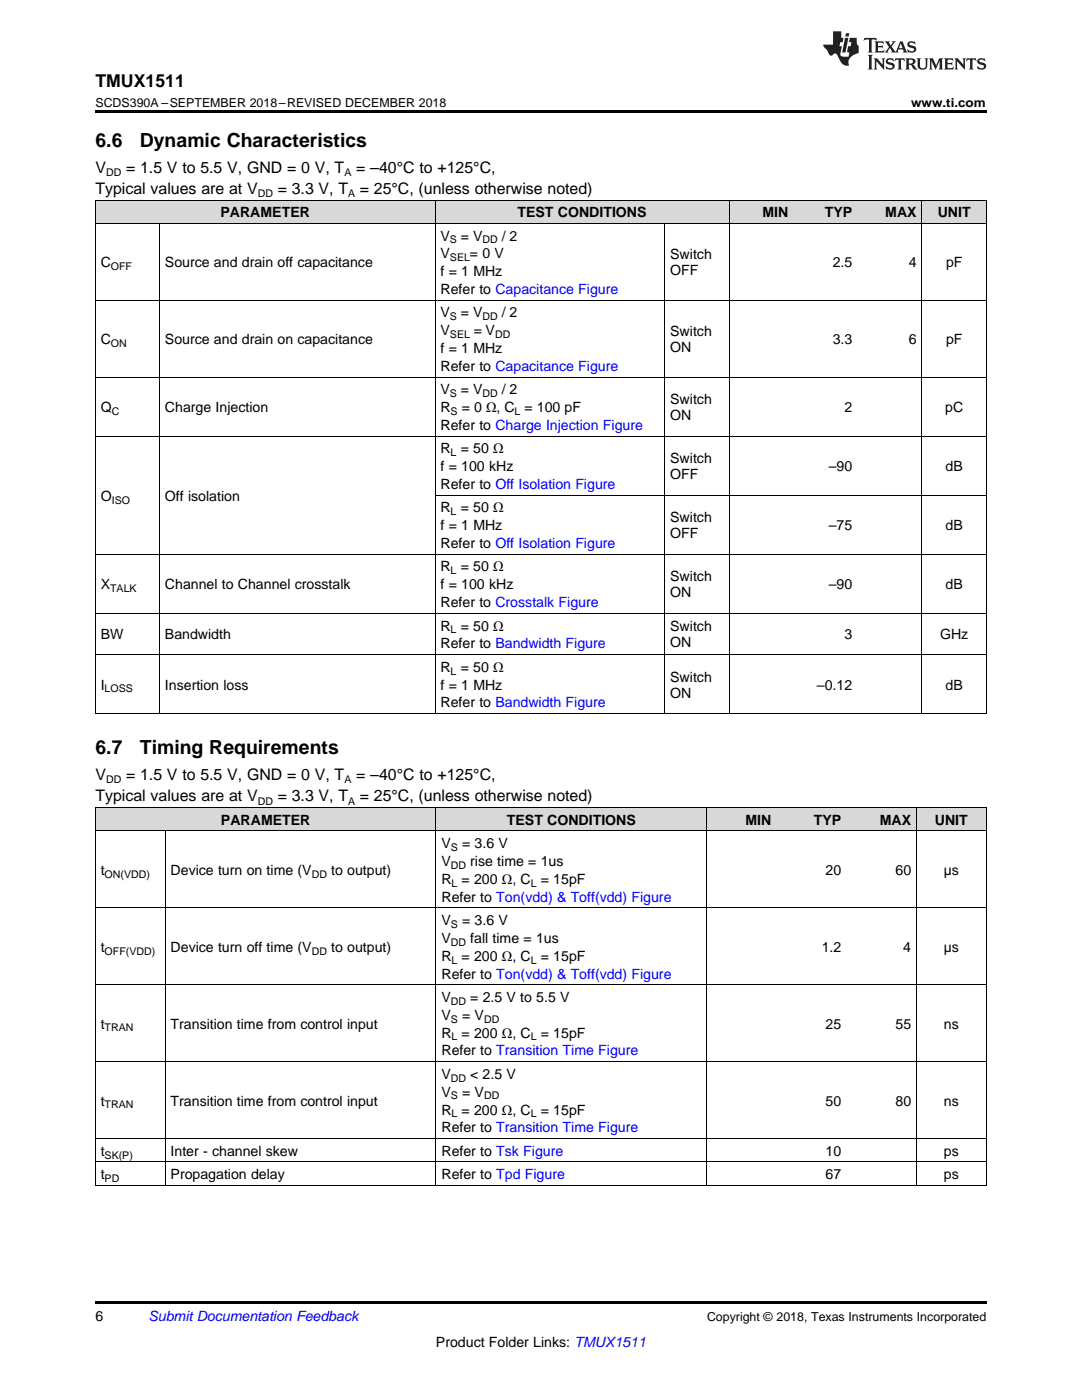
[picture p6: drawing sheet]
<svg xmlns="http://www.w3.org/2000/svg" width="216mm" height="279mm" viewBox="0 0 216 279" stroke-linecap="round" stroke-linejoin="round" font-family="sans-serif">
<defs><g id="words">
<g font-size="3.9">
<text x="19" y="29.3">6.6</text>
<text x="27.9" y="29.3">Dynamic Characteristics</text>
<text x="19" y="150.5">6.7</text>
<text x="27.9" y="150.5">Timing Requirements</text>
</g>
<text font-size="3.5" x="19" y="17.3">TMUX1511</text>
<g font-size="3.2">
<text x="19" y="34.4">V</text>
<text x="25.2" y="34.4">= 1.5 V to 5.5 V, GND = 0 V, T</text>
<text x="71.1" y="34.4">= –40°C to +125°C,</text>
<text x="19" y="38.7">Typical values are at V</text>
<text x="55.4" y="38.7">= 3.3 V, T</text>
<text x="71.8" y="38.7">= 25°C, (unless otherwise noted)</text>
<text x="19" y="155.7">V</text>
<text x="25.2" y="155.7">= 1.5 V to 5.5 V, GND = 0 V, T</text>
<text x="71.1" y="155.7">= –40°C to +125°C,</text>
<text x="19" y="159.9">Typical values are at V</text>
<text x="55.4" y="159.9">= 3.3 V, T</text>
<text x="71.8" y="159.9">= 25°C, (unless otherwise noted)</text>
</g>
<g font-size="2.8">
<text x="44" y="43.4">PARAMETER</text>
<text x="103.3" y="43.4">TEST CONDITIONS</text>
<text x="152.1" y="43.4">MIN</text>
<text x="164.6" y="43.4">TYP</text>
<text x="176.6" y="43.4">MAX</text>
<text x="187.1" y="43.4">UNIT</text>
<text x="20.1" y="53.3">C</text>
<text x="32.9" y="53.3">Source and drain off capacitance</text>
<text x="87.9" y="48">V</text>
<text x="87.9" y="51.6">V</text>
<text x="92" y="48">= V</text>
<text x="93.8" y="51.6">= 0 V</text>
<text x="100.1" y="48">/ 2</text>
<text x="133.7" y="51.8">Switch</text>
<text x="166.2" y="53.3">2.5</text>
<text x="181.4" y="53.3">4</text>
<text x="188.8" y="53.3">pF</text>
<text x="87.9" y="55.1">f = 1 MHz</text>
<text x="87.9" y="58.7">Refer to Capacitance Figure</text>
<text x="133.7" y="54.9">OFF</text>
<text x="87.9" y="63.4">V</text>
<text x="92" y="63.4">= V</text>
<text x="100.1" y="63.4">/ 2</text>
<text x="20.1" y="68.7">C</text>
<text x="32.9" y="68.7">Source and drain on capacitance</text>
<text x="87.9" y="66.9">V</text>
<text x="87.9" y="70.5">f = 1 MHz</text>
<text x="94.5" y="66.9">= V</text>
<text x="133.7" y="67.1">Switch</text>
<text x="133.7" y="70.3">ON</text>
<text x="166.2" y="68.7">3.3</text>
<text x="181.4" y="68.7">6</text>
<text x="188.8" y="68.7">pF</text>
<text x="87.9" y="74">Refer to Capacitance Figure</text>
<text x="20.1" y="82.3">Q</text>
<text x="32.9" y="82.3">Charge Injection</text>
<text x="87.9" y="78.7">V</text>
<text x="87.9" y="82.3">R</text>
<text x="92" y="78.7">= V</text>
<text x="92.1" y="82.3">= 0 Ω, C</text>
<text x="100.1" y="78.7">/ 2</text>
<text x="104.7" y="82.3">= 100 pF</text>
<text x="133.7" y="80.7">Switch</text>
<text x="133.7" y="83.9">ON</text>
<text x="168.5" y="82.3">2</text>
<text x="188.6" y="82.3">pC</text>
<text x="87.9" y="85.8">Refer to Charge Injection Figure</text>
<text x="87.9" y="90.5">R</text>
<text x="87.9" y="94.1">f = 100 kHz</text>
<text x="91.9" y="90.5">= 50 Ω</text>
<text x="133.7" y="92.5">Switch</text>
<text x="133.7" y="95.6">OFF</text>
<text x="165.4" y="94.1">–90</text>
<text x="188.7" y="94.1">dB</text>
<text x="20.1" y="99.9">O</text>
<text x="32.9" y="99.9">Off isolation</text>
<text x="87.9" y="97.6">Refer to Off Isolation Figure</text>
<text x="87.9" y="102.3">R</text>
<text x="87.9" y="105.8">f = 1 MHz</text>
<text x="91.9" y="102.3">= 50 Ω</text>
<text x="133.7" y="104.2">Switch</text>
<text x="133.7" y="107.4">OFF</text>
<text x="165.4" y="105.8">–75</text>
<text x="188.7" y="105.8">dB</text>
<text x="87.9" y="109.4">Refer to Off Isolation Figure</text>
<text x="20.1" y="117.6">X</text>
<text x="32.9" y="117.6">Channel to Channel crosstalk</text>
<text x="87.9" y="114.1">R</text>
<text x="87.9" y="117.6">f = 100 kHz</text>
<text x="91.9" y="114.1">= 50 Ω</text>
<text x="133.7" y="116">Switch</text>
<text x="133.7" y="119.2">ON</text>
<text x="165.4" y="117.6">–90</text>
<text x="188.7" y="117.6">dB</text>
<text x="87.9" y="121.2">Refer to Crosstalk Figure</text>
<text x="87.9" y="125.8">R</text>
<text x="91.9" y="125.8">= 50 Ω</text>
<text x="20.1" y="127.6">BW</text>
<text x="32.9" y="127.6">Bandwidth</text>
<text x="87.9" y="129.4">Refer to Bandwidth Figure</text>
<text x="133.7" y="126">Switch</text>
<text x="133.7" y="129.2">ON</text>
<text x="168.5" y="127.6">3</text>
<text x="187.6" y="127.6">GHz</text>
<text x="20.1" y="137.6">I</text>
<text x="32.9" y="137.6">Insertion loss</text>
<text x="87.9" y="134.1">R</text>
<text x="87.9" y="137.6">f = 1 MHz</text>
<text x="91.9" y="134.1">= 50 Ω</text>
<text x="133.7" y="136">Switch</text>
<text x="163" y="137.6">–0.12</text>
<text x="188.7" y="137.6">dB</text>
<text x="87.9" y="141.2">Refer to Bandwidth Figure</text>
<text x="133.7" y="139.2">ON</text>
<text x="44.1" y="164.6">PARAMETER</text>
<text x="101.1" y="164.6">TEST CONDITIONS</text>
<text x="148.7" y="164.6">MIN</text>
<text x="162.4" y="164.6">TYP</text>
<text x="175.5" y="164.6">MAX</text>
<text x="186.5" y="164.6">UNIT</text>
<text x="88.1" y="169.3">V</text>
<text x="88.1" y="172.8">V</text>
<text x="92.2" y="169.3">= 3.6 V</text>
<text x="93.8" y="172.8">rise time = 1us</text>
<text x="20.1" y="174.6">t</text>
<text x="34" y="174.6">Device turn on time (V</text>
<text x="66.1" y="174.6">to output)</text>
<text x="88.1" y="176.4">R</text>
<text x="88.1" y="180">Refer to Ton(vdd) &amp; Toff(vdd) Figure</text>
<text x="92.1" y="176.4">= 200 Ω, C</text>
<text x="107.9" y="176.4">= 15pF</text>
<text x="164.7" y="174.6">20</text>
<text x="178.7" y="174.6">60</text>
<text x="188.3" y="174.6">µs</text>
<text x="88.1" y="184.6">V</text>
<text x="92.2" y="184.6">= 3.6 V</text>
<text x="20.1" y="189.9">t</text>
<text x="34" y="189.9">Device turn off time (V</text>
<text x="66.1" y="189.9">to output)</text>
<text x="88.1" y="188.2">V</text>
<text x="88.1" y="191.7">R</text>
<text x="92.1" y="191.7">= 200 Ω, C</text>
<text x="93.8" y="188.2">fall time = 1us</text>
<text x="107.9" y="191.7">= 15pF</text>
<text x="164" y="189.9">1.2</text>
<text x="180.2" y="189.9">4</text>
<text x="188.3" y="189.9">µs</text>
<text x="88.1" y="195.3">Refer to Ton(vdd) &amp; Toff(vdd) Figure</text>
<text x="88.1" y="200">V</text>
<text x="88.1" y="203.5">V</text>
<text x="92.2" y="203.5">= V</text>
<text x="93.8" y="200">= 2.5 V to 5.5 V</text>
<text x="20.1" y="205.3">t</text>
<text x="34" y="205.3">Transition time from control input</text>
<text x="88.1" y="207.1">R</text>
<text x="92.1" y="207.1">= 200 Ω, C</text>
<text x="107.9" y="207.1">= 15pF</text>
<text x="164.7" y="205.3">25</text>
<text x="178.7" y="205.3">55</text>
<text x="188.3" y="205.3">ns</text>
<text x="88.1" y="210.6">Refer to Transition Time Figure</text>
<text x="88.1" y="215.3">V</text>
<text x="93.8" y="215.3">&lt; 2.5 V</text>
<text x="20.1" y="220.6">t</text>
<text x="34" y="220.6">Transition time from control input</text>
<text x="88.1" y="218.9">V</text>
<text x="92.2" y="218.9">= V</text>
<text x="164.7" y="220.6">50</text>
<text x="178.7" y="220.6">80</text>
<text x="188.3" y="220.6">ns</text>
<text x="88.1" y="222.4">R</text>
<text x="88.1" y="226">Refer to Transition Time Figure</text>
<text x="92.1" y="222.4">= 200 Ω, C</text>
<text x="107.9" y="222.4">= 15pF</text>
<text x="20.1" y="230.6">t</text>
<text x="34" y="230.6">Inter - channel skew</text>
<text x="88.1" y="230.6">Refer to Tsk Figure</text>
<text x="164.7" y="230.6">10</text>
<text x="188.3" y="230.6">ps</text>
<text x="20.1" y="235.3">t</text>
<text x="34" y="235.3">Propagation delay</text>
<text x="88.1" y="235.3">Refer to Tpd Figure</text>
<text x="164.7" y="235.3">67</text>
<text x="188.3" y="235.3">ps</text>
<text x="19" y="263.6">6</text>
<text x="87" y="268.9">Product Folder Links: TMUX1511</text>
</g>
<text font-size="2.8" fill="#0000c8" x="29.6" y="263.6">Submit Documentation Feedback</text>
<g font-size="2.5">
<text x="19" y="21.4">SCDS390A –SEPTEMBER 2018–REVISED DECEMBER 2018</text>
<text x="181.8" y="21.4">www.ti.com</text>
<text x="141.1" y="263.6">Copyright © 2018, Texas Instruments Incorporated</text>
</g>
<g font-size="2.1">
<text x="21.2" y="35.1">DD</text>
<text x="68.7" y="35.1">A</text>
<text x="51.4" y="39.3">DD</text>
<text x="69.5" y="39.3">A</text>
<text x="22.1" y="53.9">OFF</text>
<text x="89.8" y="48.6">S</text>
<text x="89.8" y="52.1">SEL</text>
<text x="96.3" y="48.6">DD</text>
<text x="89.8" y="63.9">S</text>
<text x="96.3" y="63.9">DD</text>
<text x="22.1" y="69.3">ON</text>
<text x="89.8" y="67.5">SEL</text>
<text x="98.8" y="67.5">DD</text>
<text x="22.3" y="82.8">C</text>
<text x="89.8" y="79.3">S</text>
<text x="89.9" y="82.8">S</text>
<text x="96.3" y="79.3">DD</text>
<text x="102.7" y="82.8">L</text>
<text x="89.9" y="91.1">L</text>
<text x="22.3" y="100.5">ISO</text>
<text x="89.9" y="102.8">L</text>
<text x="22" y="118.2">TALK</text>
<text x="89.9" y="114.6">L</text>
<text x="89.9" y="126.4">L</text>
<text x="89.9" y="134.6">L</text>
<text x="20.9" y="138.2">LOSS</text>
<text x="21.2" y="156.3">DD</text>
<text x="51.4" y="160.6">DD</text>
<text x="68.7" y="156.3">A</text>
<text x="69.5" y="160.6">A</text>
<text x="90" y="169.8">S</text>
<text x="90" y="173.4">DD</text>
<text x="20.9" y="175.2">ON(VDD)</text>
<text x="62.2" y="175.2">DD</text>
<text x="90.1" y="177">L</text>
<text x="105.9" y="177">L</text>
<text x="90" y="185.2">S</text>
<text x="20.9" y="190.5">OFF(VDD)</text>
<text x="62.2" y="190.5">DD</text>
<text x="90" y="188.7">DD</text>
<text x="90.1" y="192.3">L</text>
<text x="105.9" y="192.3">L</text>
<text x="90" y="200.5">DD</text>
<text x="20.9" y="205.8">TRAN</text>
<text x="90" y="204.1">S</text>
<text x="90.1" y="207.6">L</text>
<text x="96.6" y="204.1">DD</text>
<text x="105.9" y="207.6">L</text>
<text x="90" y="215.9">DD</text>
<text x="20.9" y="221.2">TRAN</text>
<text x="90" y="219.4">S</text>
<text x="96.6" y="219.4">DD</text>
<text x="90.1" y="223">L</text>
<text x="105.9" y="223">L</text>
<text x="20.9" y="231.2">SK(P)</text>
<text x="20.9" y="235.9">PD</text>
</g>
</g></defs>
<g fill="#d8d8d8">
<path d="M19 161.2h14v4.7h-14z"/>
<path d="M33 161.2h54v4.7h-54z"/>
<path d="M87 161.2h54v4.7h-54z"/>
<path d="M141 161.2h14v4.7h-14z"/>
<path d="M155 161.2h13.9v4.7h-13.9z"/>
<path d="M168.9 161.2h14v4.7h-14z"/>
<path d="M182.9 161.2h13.9v4.7h-13.9z"/>
<path d="M19 40h12.9v4.6h-12.9z"/>
<path d="M31.9 40h55v4.6h-55z"/>
<path d="M86.9 40h45.8v4.6h-45.8z"/>
<path d="M132.7 40h12.8v4.6h-12.8z"/>
<path d="M145.5 40h12.8v4.6h-12.8z"/>
<path d="M158.3 40h12.9v4.6h-12.9z"/>
<path d="M171.2 40h12.8v4.6h-12.8z"/>
<path d="M184 40h12.8v4.6h-12.8z"/>
</g>
<path d="M19 22h177.8v.5h-177.8zM19 142.4l.2 .1zM86.7 142.4l.2 .1zM132.6 142.4l.1 .1zM145.4 142.4l.1 .1zM183.9 142.4l.1 .1zM196.7 142.4l.1 .1zM19 259.7h177.8v.5h-177.8z" fill="#000"/>
<g fill="none" stroke="#000" stroke-width=".2">
<path d="M19 39.9h177.8M19.1 40v102.5M86.8 40v102.5M145.5 40v102.5M184 40v102.5M196.8 40v102.5M19 59.9h177.8M19 44.6h177.8M31.8 44.6v97.9M132.6 44.6v97.9M19 75.3h177.8M19 87h177.8"/>
<path d="M86.9 98.8h109.9M19 110.6h177.8M19 130.6h177.8M19 122.4h177.8M19 142.4h177.8M19 165.8h177.8M19 161.2h177.8M19.1 161.2v75.4M32.9 165.9v70.7M87 161.2v75.4M141 161.2v75.4M182.8 161.2v75.4"/>
<path d="M196.8 161.2v75.4M19 196.5h177.8M19 181.2h177.8M19 211.9h177.8M19 236.5h177.8M19 231.9h177.8M19 227.2h177.8"/>
</g>
<g fill="#231f20">
<path d="M172.5 7.6l-.1 .5 .4-.2h.6v.1v2.1l-.2 .4h.9l-.2-.4v-2.1l.1-.1h.5l.5 .2-.2-.5zM174.5 8.3l.2 .3v1.5l-.2 .4h1.8l.2-.6a1.04 1.04 0 0 1-1.3 .2v-.7h.6l.3 .2v-.6l-.3 .2h-.6v-.6l.8-.1 .4 .3-.2-.5zM176.5 8.3l.9 1.1-.9 1.1h.8l-.2-.2 .4-.7 .5 .7-.2 .2h1.5l-.2-.2 .2-.4h.9l.1 .4-.2 .2h1l-.3-.3-.7-1.9h-.5l-.9 2-.8-1 .9-1h-.8l.1 .3-.4 .5-.3-.6 .1-.2zM179.7 8.6l.4 1h-.7zM181.3 8.4a.63 .63 0 0 0-.2 .7 .63 .63 0 0 0 .6 .4l.6 .2 .1 .2a.75 .75 0 0 1-.7 .4 .75 .75 0 0 1-.6-.5l.1 .7 .1-.1a1.11 1.11 0 0 0 1.5-.6 1.13 1.13 0 0 0-1.2-.8l-.1-.4a1.04 1.04 0 0 1 1.2 .2l-.2-.5-.2 .1-.4-.2zM173.2 10.9l.2 .4v2.2l-.2 .4h1l-.3-.4v-2.2l.3-.4zM174.3 11.6l.3 .4v1.5l-.3 .4h.8l-.2-.4v-1.3l1.5 1.7v-1.9l.2-.4h-.7l.2 .4v.9l-1.1-1.3zM177 11.8a.62 .62 0 0 0-.2 .7 .62 .62 0 0 0 .6 .4l.6 .1 .1 .3a.76 .76 0 0 1-.7 .3 .76 .76 0 0 1-.7-.4l.2 .7 .1-.1a1.11 1.11 0 0 0 1.5-.6 1.13 1.13 0 0 0-1.2-.8l-.1-.4a1.04 1.04 0 0 1 1.2 .2l-.2-.6-.2 .1-.5-.1zM178.7 11.6l-.2 .6a.61 .61 0 0 1 .8-.3v1.6l-.2 .4h.9l-.2-.4v-1.6a.63 .63 0 0 1 .7 .3l-.1-.6zM180.6 11.6l.3 .4v1.5l-.3 .4h1l-.2-.2-.1-.8 .6 .2a.76 .76 0 0 0 1.2 .7l-1-1a.58 .58 0 0 0 .6-.5 .58 .58 0 0 0-.5-.6zM181.4 11.9h.1a.45 .45 0 0 1 .5 .1 .45 .45 0 0 1 .1 .5l-.8 .2zM182.9 11.6l.2 .2a2.17 2.17 0 0 0 .3 1.9 .99 .99 0 0 0 1.6-.6v-1.1l.2-.4h-.7l.2 .2a1.92 1.92 0 0 1-.2 1.8 .6 .6 0 0 1-.9-.5v-1.1l.2-.4zM185.4 11.6l.2 .4v1.5l-.2 .4h.7l-.2-.4v-1.4l.8 1.8 .8-1.8v1.4l-.2 .4h.9l-.2-.4v-1.5l.2-.4h-.8l-.6 1.5-.6-1.5zM188.4 11.6l.2 .4v1.5l-.2 .4h1.8l.1-.6a1.04 1.04 0 0 1-1.2 .1v-.6h.5l.4 .2v-.6l-.4 .2h-.5v-.7h.8l.3 .3-.1-.6zM190.5 11.6l.2 .4v1.5l-.2 .4h.7l-.2-.4v-1.3l1.5 1.7v-1.9l.2-.4h-.7l.2 .4v.9l-1.1-1.3zM192.9 11.6l-.1 .6a.61 .61 0 0 1 .7-.3l.1 1.6-.3 .4h1l-.3-.4 .1-1.6a.63 .63 0 0 1 .7 .3l-.1-.6zM195.2 11.8a.62 .62 0 0 0-.2 .7 .62 .62 0 0 0 .6 .4l.6 .1 .1 .3a.76 .76 0 0 1-.7 .3 .76 .76 0 0 1-.6-.4l.1 .7 .1-.1a1.11 1.11 0 0 0 1.6-.6 1.13 1.13 0 0 0-1.3-.8l-.1-.4a1.04 1.04 0 0 1 1.2 .2l-.1-.6-.2 .1-.5-.1z"/>
<path d="M166.2 6.3v2.6h-1.9v.4l.8 .9a.91 .91 0 0 0 1 .8 .56 .56 0 0 1 .5-.3 .56 .56 0 0 1 .5 .3l.4 .8a1.53 1.53 0 0 0 1.9 1.2 1.54 1.54 0 0 1 1-2.1l.9-.3v-1.4a1.52 1.52 0 0 1-.4-1.6h-1.3l-.2 .8h.5l-.2 .8h-.5l-.1 1v.2l.4 .1-.2 .8a1.93 1.93 0 0 1-1.6-.3l.3-1.8h-.5l.2-.8h.4l.2-.8h-.4v-1.3zM168.6 7.6l-.6 2.9h.7l.6-2.9zM168.8 6.6l-.1 .7h.6l.2-.7z"/>
</g>
<use href="#words"/>
</svg>
